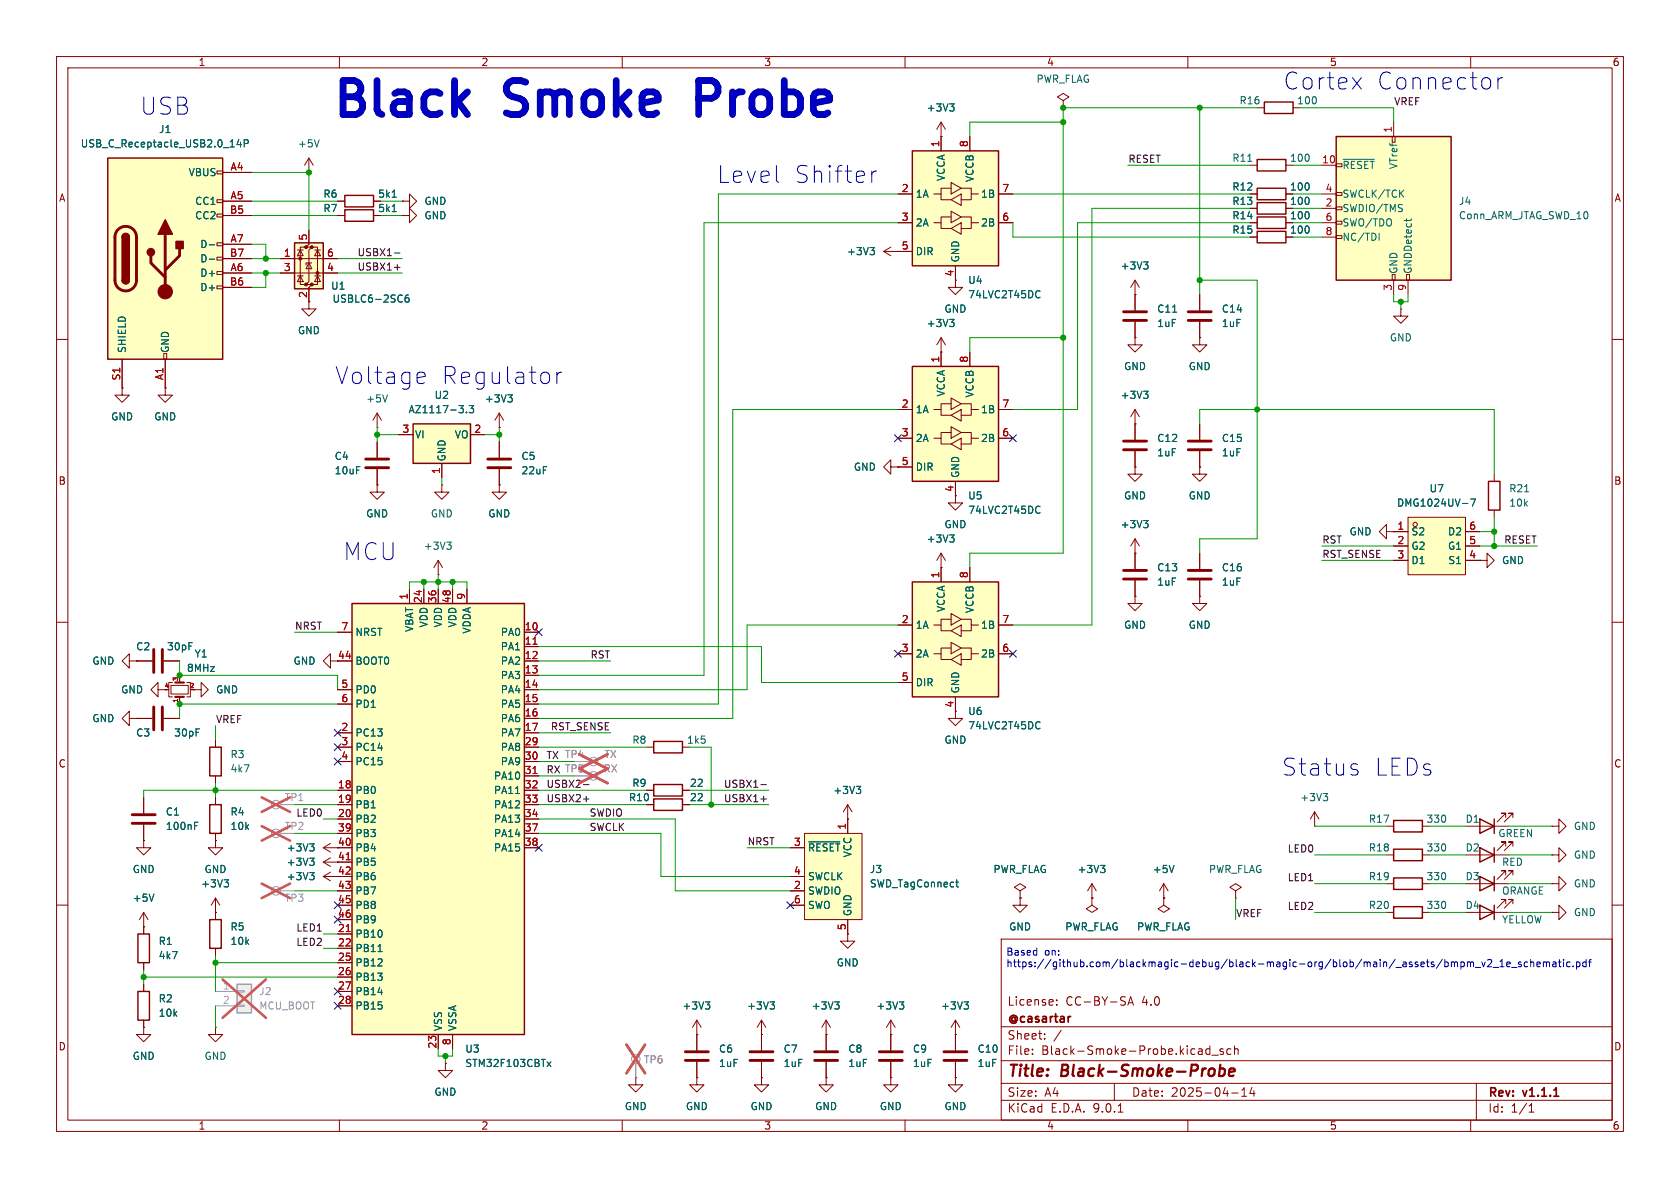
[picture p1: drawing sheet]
<svg xmlns="http://www.w3.org/2000/svg" width="297mm" height="210mm" viewBox="0 0 297 210" stroke-linecap="round" stroke-linejoin="round" font-family="sans-serif">
<defs><g id="words">
<g font-size="8.4" fill="#0000c2">
<text x="58" y="22.3">Black</text>
<text x="89.6" y="22.3">Smoke</text>
<text x="125.7" y="22.3">Probe</text>
</g>
<g font-size="4.2" fill="#0000c2">
<text x="226.9" y="16.1">Cortex</text>
<text x="243.3" y="16.1">Connector</text>
<text x="24.8" y="20.5">USB</text>
<text x="126.8" y="32.6">Level</text>
<text x="140.3" y="32.6">Shifter</text>
<text x="59.2" y="68.2">Voltage</text>
<text x="60.7" y="99.3">MCU</text>
<text x="226.6" y="137.4">Status</text>
<text x="242.9" y="137.4">LEDs</text>
</g>
<text font-size="4.2" fill="#006464" x="77.9" y="68.2">Regulator</text>
<g font-size="2.8" fill="#840000">
<text x="178" y="190.9">Title:</text>
<text x="187.7" y="190.9">Black-Smoke-Probe</text>
</g>
<g font-size="2.1" fill="#840000">
<text x="178" y="178">License:</text>
<text x="188.4" y="178">CC-BY-SA</text>
<text x="201.9" y="178">4.0</text>
<text x="178" y="184">Sheet:</text>
<text x="178" y="181.2">@casartar</text>
<text x="178" y="186.7">File:</text>
<text x="184.1" y="186.7">Black-Smoke-Probe.kicad_sch</text>
<text x="178" y="196.9">KiCad</text>
<text x="178" y="194.1">Size:</text>
<text x="184.7" y="194.1">A4</text>
<text x="185.7" y="196.9">E.D.A.</text>
<text x="193.3" y="196.9">9.0.1</text>
<text x="200" y="194.1">Date:</text>
<text x="207" y="194.1">2025-04-14</text>
<text x="263" y="194.3">Rev:</text>
<text x="263" y="196.9">Id:</text>
<text x="267.1" y="196.9">1/1</text>
<text x="269.4" y="194.3">v1.1.1</text>
</g>
<g font-size="1.8" fill="#840000">
<text x="35" y="11.9">1</text>
<text x="85" y="11.9">2</text>
<text x="135" y="11.9">3</text>
<text x="185" y="11.9">4</text>
<text x="235" y="11.9">5</text>
<text x="285" y="11.9">6</text>
<text x="10.3" y="35.9">A</text>
<text x="285.3" y="35.9">A</text>
<text x="54.4" y="52.8" transform="rotate(-90 54.4 52.8)">2</text>
<text x="10.3" y="85.9">B</text>
<text x="285.3" y="85.9">B</text>
<text x="10.3" y="135.9">C</text>
<text x="285.3" y="135.9">C</text>
<text x="59.6" y="154.7">42</text>
<text x="10.3" y="185.9">D</text>
<text x="285.3" y="185.9">D</text>
<text x="35" y="199.9">1</text>
<text x="85" y="199.9">2</text>
<text x="135" y="199.9">3</text>
<text x="185" y="199.9">4</text>
<text x="235" y="199.9">5</text>
<text x="285" y="199.9">6</text>
</g>
<g font-size="1.8" fill="#006464">
<text x="183.1" y="14.8">PWR_FLAG</text>
<text x="28" y="23.7">J1</text>
<text x="163.7" y="19.9">+3V3</text>
<text x="219" y="18.6">R16</text>
<text x="229.2" y="18.6">100</text>
<text x="14.2" y="26.3">USB_C_Receptacle_USB2.0_14P</text>
<text x="52.6" y="26.3">+5V</text>
<text x="217.8" y="28.8">R11</text>
<text x="228" y="28.8">100</text>
<text x="33.3" y="31.3">VBUS</text>
<text x="57.1" y="35.2">R6</text>
<text x="66.8" y="35.2">5k1</text>
<text x="161.8" y="35.2">1A</text>
<text x="167.2" y="32.1" transform="rotate(-90 167.2 32.1)">VCCA</text>
<text x="172.3" y="32.3" transform="rotate(-90 172.3 32.3)">VCCB</text>
<text x="173.3" y="35.2">1B</text>
<text x="217.8" y="33.9">R12</text>
<text x="228" y="33.9">100</text>
<text x="237.2" y="30.1">~{RESET}</text>
<text x="237.2" y="35.2">SWCLK/TCK</text>
<text x="247.2" y="30" transform="rotate(-90 247.2 30)">VTref</text>
<text x="34.4" y="36.4">CC1</text>
<text x="34.4" y="39">CC2</text>
<text x="57.1" y="37.7">R7</text>
<text x="66.8" y="37.7">5k1</text>
<text x="74.9" y="36.4">GND</text>
<text x="74.9" y="39">GND</text>
<text x="161.8" y="40.2">2A</text>
<text x="173.3" y="40.2">2B</text>
<text x="217.8" y="41.5">R15</text>
<text x="217.8" y="36.4">R13</text>
<text x="217.8" y="39">R14</text>
<text x="228" y="41.5">100</text>
<text x="228" y="36.4">100</text>
<text x="228" y="39">100</text>
<text x="237.2" y="37.7">SWDIO/TMS</text>
<text x="237.2" y="40.2">SWO/TDO</text>
<text x="257.8" y="36.4">J4</text>
<text x="257.8" y="39">Conn_ARM_JTAG_SWD_10</text>
<text x="35.3" y="44">D-</text>
<text x="35.3" y="46.6">D-</text>
<text x="149.6" y="45.3">+3V3</text>
<text x="161.8" y="45.3">DIR</text>
<text x="169.8" y="46.5" transform="rotate(-90 169.8 46.5)">GND</text>
<text x="198" y="47.9">+3V3</text>
<text x="237.2" y="42.8">NC/TDI</text>
<text x="35.3" y="49.1">D+</text>
<text x="35.3" y="51.7">D+</text>
<text x="58.4" y="51.4">U1</text>
<text x="58.7" y="53.7">USBLC6-2SC6</text>
<text x="171.1" y="50.4">U4</text>
<text x="171.1" y="52.9">74LVC2T45DC</text>
<text x="247.2" y="48.5" transform="rotate(-90 247.2 48.5)">GND</text>
<text x="249.8" y="48.5" transform="rotate(-90 249.8 48.5)">GNDDetect</text>
<text x="52.6" y="59.3">GND</text>
<text x="163.7" y="58">+3V3</text>
<text x="166.9" y="55.5">GND</text>
<text x="204.5" y="58">1uF</text>
<text x="204.5" y="55.5">C11</text>
<text x="215.9" y="58">1uF</text>
<text x="215.9" y="55.5">C14</text>
<text x="22.5" y="62.5" transform="rotate(-90 22.5 62.5)">SHIELD</text>
<text x="30.1" y="62.5" transform="rotate(-90 30.1 62.5)">GND</text>
<text x="198.6" y="65.6">GND</text>
<text x="210.1" y="65.6">GND</text>
<text x="245.6" y="60.6">GND</text>
<text x="64.6" y="71.3">+5V</text>
<text x="76.7" y="70.7">U2</text>
<text x="85.6" y="71.3">+3V3</text>
<text x="167.2" y="70.2" transform="rotate(-90 167.2 70.2)">VCCA</text>
<text x="172.3" y="70.4" transform="rotate(-90 172.3 70.4)">VCCB</text>
<text x="198" y="70.7">+3V3</text>
<text x="19.6" y="74.5">GND</text>
<text x="27.2" y="74.5">GND</text>
<text x="72.1" y="73.3">AZ1117-3.3</text>
<text x="73.3" y="77.7">VI</text>
<text x="80.3" y="77.7">VO</text>
<text x="161.8" y="73.3">1A</text>
<text x="173.3" y="73.3">1B</text>
<text x="59.1" y="81.5">C4</text>
<text x="79" y="81.7" transform="rotate(-90 79 81.7)">GND</text>
<text x="92.1" y="81.5">C5</text>
<text x="150.9" y="83.4">GND</text>
<text x="161.8" y="78.3">2A</text>
<text x="161.8" y="83.4">DIR</text>
<text x="173.3" y="78.3">2B</text>
<text x="204.5" y="80.9">1uF</text>
<text x="204.5" y="78.3">C12</text>
<text x="215.9" y="80.9">1uF</text>
<text x="215.9" y="78.3">C15</text>
<text x="59.1" y="84">10uF</text>
<text x="92.1" y="84">22uF</text>
<text x="169.8" y="84.6" transform="rotate(-90 169.8 84.6)">GND</text>
<text x="171.1" y="88.5">U5</text>
<text x="198.6" y="88.5">GND</text>
<text x="210.1" y="88.5">GND</text>
<text x="246.9" y="89.8">DMG1024UV-7</text>
<text x="252.6" y="87.2">U7</text>
<text x="266.7" y="89.8">10k</text>
<text x="266.7" y="87.2">R21</text>
<text x="64.6" y="91.7">GND</text>
<text x="76.1" y="91.7">GND</text>
<text x="86.2" y="91.7">GND</text>
<text x="166.9" y="93.6">GND</text>
<text x="171.1" y="91">74LVC2T45DC</text>
<text x="198" y="93.6">+3V3</text>
<text x="238.5" y="94.8">GND</text>
<text x="249.4" y="94.8">S2</text>
<text x="255.9" y="94.8">D2</text>
<text x="74.8" y="97.4">+3V3</text>
<text x="163.7" y="96.1">+3V3</text>
<text x="204.5" y="101.2">C13</text>
<text x="215.9" y="101.2">C16</text>
<text x="249.4" y="97.4">G2</text>
<text x="249.4" y="99.9">D1</text>
<text x="255.9" y="97.4">G1</text>
<text x="255.9" y="99.9">S1</text>
<text x="265.4" y="99.9">GND</text>
<text x="204.5" y="103.7">1uF</text>
<text x="215.9" y="103.7">1uF</text>
<text x="62.7" y="112.6">NRST</text>
<text x="73.3" y="111.8" transform="rotate(-90 73.3 111.8)">VBAT</text>
<text x="75.8" y="111" transform="rotate(-90 75.8 111)">VDD</text>
<text x="78.3" y="111" transform="rotate(-90 78.3 111)">VDD</text>
<text x="80.9" y="111" transform="rotate(-90 80.9 111)">VDD</text>
<text x="83.4" y="112.1" transform="rotate(-90 83.4 112.1)">VDDA</text>
<text x="88.4" y="112.6">PA0</text>
<text x="161.8" y="111.4">1A</text>
<text x="167.2" y="108.3" transform="rotate(-90 167.2 108.3)">VCCA</text>
<text x="172.3" y="108.5" transform="rotate(-90 172.3 108.5)">VCCB</text>
<text x="173.3" y="111.4">1B</text>
<text x="198.6" y="111.4">GND</text>
<text x="210.1" y="111.4">GND</text>
<text x="16.2" y="117.7">GND</text>
<text x="24" y="115.2">C2</text>
<text x="29.4" y="115.2">30pF</text>
<text x="32.9" y="119">8MHz</text>
<text x="34.3" y="116.4">Y1</text>
<text x="51.8" y="117.7">GND</text>
<text x="62.7" y="117.7">BOOT0</text>
<text x="88.4" y="115.2">PA1</text>
<text x="88.4" y="117.7">PA2</text>
<text x="161.8" y="116.4">2A</text>
<text x="173.3" y="116.4">2B</text>
<text x="21.3" y="122.8">GND</text>
<text x="38.1" y="122.8">GND</text>
<text x="62.7" y="122.8">PD0</text>
<text x="62.7" y="125.3">PD1</text>
<text x="88.4" y="120.2">PA3</text>
<text x="88.4" y="122.8">PA4</text>
<text x="88.4" y="125.3">PA5</text>
<text x="161.8" y="121.5">DIR</text>
<text x="169.8" y="122.7" transform="rotate(-90 169.8 122.7)">GND</text>
<text x="16.2" y="127.9">GND</text>
<text x="24" y="130.4">C3</text>
<text x="30.7" y="130.4">30pF</text>
<text x="62.7" y="130.4">PC13</text>
<text x="88.4" y="127.9">PA6</text>
<text x="88.4" y="130.4">PA7</text>
<text x="111.7" y="131.7">R8</text>
<text x="121.4" y="131.7">1k5</text>
<text x="166.9" y="131.7">GND</text>
<text x="171.1" y="126.6">U6</text>
<text x="171.1" y="129.1">74LVC2T45DC</text>
<text x="40.6" y="134.2">R3</text>
<text x="40.6" y="136.8">4k7</text>
<text x="62.7" y="132.9">PC14</text>
<text x="62.7" y="135.5">PC15</text>
<text x="88.4" y="132.9">PA8</text>
<text x="88.4" y="135.5">PA9</text>
<text x="62.7" y="140.6">PB0</text>
<text x="62.7" y="143.1">PB1</text>
<text x="87.2" y="138">PA10</text>
<text x="87.2" y="140.6">PA11</text>
<text x="87.2" y="143.1">PA12</text>
<text x="111.1" y="141.8">R10</text>
<text x="111.7" y="139.3">R9</text>
<text x="121.9" y="141.8">22</text>
<text x="121.9" y="139.3">22</text>
<text x="147.2" y="140.6">+3V3</text>
<text x="229.8" y="141.8">+3V3</text>
<text x="29.2" y="144.4">C1</text>
<text x="29.2" y="146.9">100nF</text>
<text x="40.6" y="144.4">R4</text>
<text x="40.6" y="146.9">10k</text>
<text x="62.7" y="145.6">PB2</text>
<text x="62.7" y="148.2">PB3</text>
<text x="87.2" y="145.6">PA13</text>
<text x="87.2" y="148.2">PA14</text>
<text x="241.9" y="145.6">R17</text>
<text x="252.1" y="145.6">330</text>
<text x="259" y="145.6">D1</text>
<text x="264.8" y="148.2">GREEN</text>
<text x="278.1" y="146.9">GND</text>
<text x="23.4" y="154.5">GND</text>
<text x="36.1" y="154.5">GND</text>
<text x="50.6" y="155.8">+3V3</text>
<text x="50.6" y="153.3">+3V3</text>
<text x="50.6" y="150.7">+3V3</text>
<text x="62.7" y="150.7">PB4</text>
<text x="62.7" y="153.3">PB5</text>
<text x="62.7" y="155.8">PB6</text>
<text x="87.2" y="150.7">PA15</text>
<text x="142.7" y="150.7">~{RESET}</text>
<text x="142.7" y="155.8">SWCLK</text>
<text x="150.7" y="151.7" transform="rotate(-90 150.7 151.7)">VCC</text>
<text x="153.7" y="154.5">J3</text>
<text x="175.5" y="154.5">PWR_FLAG</text>
<text x="190.4" y="154.5">+3V3</text>
<text x="203.7" y="154.5">+5V</text>
<text x="213.6" y="154.5">PWR_FLAG</text>
<text x="241.9" y="150.7">R18</text>
<text x="241.9" y="155.8">R19</text>
<text x="252.1" y="150.7">330</text>
<text x="252.1" y="155.8">330</text>
<text x="259" y="150.7">D2</text>
<text x="259" y="155.8">D3</text>
<text x="265.4" y="153.3">RED</text>
<text x="278.1" y="152">GND</text>
<text x="23.4" y="159.6">+5V</text>
<text x="35.5" y="157.1">+3V3</text>
<text x="62.7" y="158.3">PB7</text>
<text x="62.7" y="160.9">PB8</text>
<text x="142.7" y="158.3">SWDIO</text>
<text x="142.7" y="160.9">SWO</text>
<text x="153.7" y="157.1">SWD_TagConnect</text>
<text x="241.9" y="160.9">R20</text>
<text x="252.1" y="160.9">330</text>
<text x="259" y="160.9">D4</text>
<text x="265.4" y="158.3">ORANGE</text>
<text x="278.1" y="157.1">GND</text>
<text x="27.9" y="167.2">R1</text>
<text x="40.6" y="164.7">R5</text>
<text x="40.6" y="167.2">10k</text>
<text x="62.7" y="163.4">PB9</text>
<text x="62.7" y="166">PB10</text>
<text x="150.7" y="162.1" transform="rotate(-90 150.7 162.1)">GND</text>
<text x="178.3" y="164.7">GND</text>
<text x="188.2" y="164.7">PWR_FLAG</text>
<text x="200.9" y="164.7">PWR_FLAG</text>
<text x="265.4" y="163.4">YELLOW</text>
<text x="278.1" y="162.2">GND</text>
<text x="27.9" y="169.8">4k7</text>
<text x="62.7" y="168.5">PB11</text>
<text x="62.7" y="171">PB12</text>
<text x="62.7" y="173.6">PB13</text>
<text x="147.8" y="171">GND</text>
<text x="27.9" y="177.4">R2</text>
<text x="27.9" y="179.9">10k</text>
<text x="62.7" y="176.1">PB14</text>
<text x="62.7" y="178.7">PB15</text>
<text x="120.5" y="178.7">+3V3</text>
<text x="132" y="178.7">+3V3</text>
<text x="143.4" y="178.7">+3V3</text>
<text x="154.8" y="178.7">+3V3</text>
<text x="166.3" y="178.7">+3V3</text>
<text x="78.3" y="182.4" transform="rotate(-90 78.3 182.4)">VSS</text>
<text x="80.9" y="182.4" transform="rotate(-90 80.9 182.4)">VSSA</text>
<text x="23.4" y="187.6">GND</text>
<text x="36.1" y="187.6">GND</text>
<text x="82.2" y="188.8">STM32F103CBTx</text>
<text x="82.2" y="186.3">U3</text>
<text x="127" y="186.3">C6</text>
<text x="127" y="188.8">1uF</text>
<text x="138.4" y="186.3">C7</text>
<text x="138.4" y="188.8">1uF</text>
<text x="149.9" y="186.3">C8</text>
<text x="149.9" y="188.8">1uF</text>
<text x="161.3" y="186.3">C9</text>
<text x="161.3" y="188.8">1uF</text>
<text x="172.7" y="188.8">1uF</text>
<text x="172.7" y="186.3">C10</text>
<text x="76.7" y="193.9">GND</text>
<text x="110.4" y="196.4">GND</text>
<text x="121.2" y="196.4">GND</text>
<text x="132.6" y="196.4">GND</text>
<text x="144" y="196.4">GND</text>
<text x="155.4" y="196.4">GND</text>
<text x="166.9" y="196.4">GND</text>
</g>
<g font-size="1.8" fill="#a90000">
<text x="246.1" y="23.6" transform="rotate(-90 246.1 23.6)">1</text>
<text x="166.1" y="26.1" transform="rotate(-90 166.1 26.1)">1</text>
<text x="171.2" y="26.1" transform="rotate(-90 171.2 26.1)">8</text>
<text x="233.6" y="29">10</text>
<text x="40.7" y="30.2">A4</text>
<text x="40.7" y="35.3">A5</text>
<text x="159.3" y="34">2</text>
<text x="177.1" y="34">7</text>
<text x="234.2" y="34">4</text>
<text x="40.6" y="37.8">B5</text>
<text x="159.3" y="39.1">3</text>
<text x="177.1" y="39.1">6</text>
<text x="234.2" y="36.6">2</text>
<text x="234.2" y="39.1">6</text>
<text x="234.2" y="41.7">8</text>
<text x="40.6" y="45.5">B7</text>
<text x="40.7" y="42.9">A7</text>
<text x="50.1" y="45.5">1</text>
<text x="54.4" y="42.6" transform="rotate(-90 54.4 42.6)">5</text>
<text x="57.7" y="45.5">6</text>
<text x="159.3" y="44.2">5</text>
<text x="40.6" y="50.5">B6</text>
<text x="40.7" y="48">A6</text>
<text x="50.1" y="48">3</text>
<text x="57.7" y="48">4</text>
<text x="168.7" y="49" transform="rotate(-90 168.7 49)">4</text>
<text x="246.1" y="51.5" transform="rotate(-90 246.1 51.5)">3</text>
<text x="248.7" y="51.5" transform="rotate(-90 248.7 51.5)">9</text>
<text x="166.1" y="64.2" transform="rotate(-90 166.1 64.2)">1</text>
<text x="171.2" y="64.2" transform="rotate(-90 171.2 64.2)">8</text>
<text x="21.3" y="67.4" transform="rotate(-90 21.3 67.4)">S1</text>
<text x="29" y="67.3" transform="rotate(-90 29 67.3)">A1</text>
<text x="71" y="76.6">3</text>
<text x="83.7" y="76.6">2</text>
<text x="159.3" y="72.1">2</text>
<text x="159.3" y="77.2">3</text>
<text x="177.1" y="72.1">7</text>
<text x="177.1" y="77.2">6</text>
<text x="77.9" y="83.9" transform="rotate(-90 77.9 83.9)">1</text>
<text x="159.3" y="82.3">5</text>
<text x="168.7" y="87.1" transform="rotate(-90 168.7 87.1)">4</text>
<text x="246.9" y="93.7">1</text>
<text x="259.6" y="93.7">6</text>
<text x="246.9" y="96.3">2</text>
<text x="246.9" y="98.8">3</text>
<text x="259.6" y="96.3">5</text>
<text x="259.6" y="98.8">4</text>
<text x="72.1" y="106.1" transform="rotate(-90 72.1 106.1)">1</text>
<text x="74.7" y="106.7" transform="rotate(-90 74.7 106.7)">24</text>
<text x="77.2" y="106.7" transform="rotate(-90 77.2 106.7)">36</text>
<text x="79.8" y="106.7" transform="rotate(-90 79.8 106.7)">48</text>
<text x="82.3" y="106.1" transform="rotate(-90 82.3 106.1)">9</text>
<text x="166.1" y="102.3" transform="rotate(-90 166.1 102.3)">1</text>
<text x="171.2" y="102.3" transform="rotate(-90 171.2 102.3)">8</text>
<text x="60.3" y="111.5">7</text>
<text x="92.7" y="111.5">10</text>
<text x="159.3" y="110.2">2</text>
<text x="177.1" y="110.2">7</text>
<text x="59.6" y="116.6">44</text>
<text x="92.7" y="114">11</text>
<text x="92.7" y="116.6">12</text>
<text x="92.7" y="119.1">13</text>
<text x="159.3" y="115.3">3</text>
<text x="177.1" y="115.3">6</text>
<text x="60.3" y="121.7">5</text>
<text x="60.3" y="124.2">6</text>
<text x="92.7" y="121.7">14</text>
<text x="92.7" y="124.2">15</text>
<text x="159.3" y="120.4">5</text>
<text x="168.7" y="125.2" transform="rotate(-90 168.7 125.2)">4</text>
<text x="60.3" y="129.3">2</text>
<text x="60.3" y="131.8">3</text>
<text x="92.7" y="126.7">16</text>
<text x="92.7" y="129.3">17</text>
<text x="92.7" y="131.8">29</text>
<text x="60.3" y="134.4">4</text>
<text x="92.7" y="134.4">30</text>
<text x="92.7" y="136.9">31</text>
<text x="59.6" y="139.4">18</text>
<text x="59.6" y="142">19</text>
<text x="92.7" y="139.4">32</text>
<text x="92.7" y="142">33</text>
<text x="59.6" y="144.5">20</text>
<text x="59.6" y="147.1">39</text>
<text x="59.6" y="149.6">40</text>
<text x="92.7" y="144.5">34</text>
<text x="92.7" y="147.1">37</text>
<text x="92.7" y="149.6">38</text>
<text x="140.3" y="149.6">3</text>
<text x="149.6" y="146.8" transform="rotate(-90 149.6 146.8)">1</text>
<text x="59.6" y="152.1">41</text>
<text x="140.3" y="154.7">4</text>
<text x="59.6" y="157.2">43</text>
<text x="59.6" y="159.8">45</text>
<text x="140.3" y="157.2">2</text>
<text x="140.3" y="159.8">6</text>
<text x="59.6" y="162.3">46</text>
<text x="59.6" y="164.8">21</text>
<text x="59.6" y="167.4">22</text>
<text x="149.6" y="164.5" transform="rotate(-90 149.6 164.5)">5</text>
<text x="59.6" y="169.9">25</text>
<text x="59.6" y="172.5">26</text>
<text x="59.6" y="175">27</text>
<text x="59.6" y="177.5">28</text>
<text x="77.2" y="185.5" transform="rotate(-90 77.2 185.5)">23</text>
<text x="79.8" y="184.9" transform="rotate(-90 79.8 184.9)">8</text>
</g>
<g font-size="1.8" fill="#0f0f0f">
<text x="246.4" y="18.7">VREF</text>
<text x="199.4" y="28.9">RESET</text>
<text x="63.1" y="47.9">USBX1+</text>
<text x="63.1" y="45.4">USBX1-</text>
<text x="233.7" y="98.7">RST_SENSE</text>
<text x="233.7" y="96.2">RST</text>
<text x="265.8" y="96.2">RESET</text>
<text x="52.1" y="111.4">NRST</text>
<text x="104.3" y="116.5">RST</text>
<text x="38.1" y="127.9">VREF</text>
<text x="97.3" y="129.2">RST_SENSE</text>
<text x="96.5" y="136.8">RX TP5</text>
<text x="96.5" y="134.3">TX TP4</text>
<text x="96.5" y="141.9">USBX2+</text>
<text x="96.5" y="139.4">USBX2-</text>
<text x="127.9" y="139.4">USBX1-</text>
<text x="127.9" y="141.9">USBX1+</text>
<text x="52.3" y="144.4">LED0</text>
<text x="104.1" y="147">SWCLK</text>
<text x="104.1" y="144.4">SWDIO</text>
<text x="132.1" y="149.5">NRST</text>
<text x="227.6" y="150.8">LED0</text>
<text x="227.6" y="155.9">LED1</text>
<text x="227.6" y="160.9">LED2</text>
<text x="52.3" y="167.3">LED2</text>
<text x="52.3" y="164.8">LED1</text>
<text x="218.4" y="162.2">VREF</text>
</g>
<g font-size="1.8" fill="#989898">
<text x="99.8" y="136.8">TP5</text>
<text x="99.8" y="134.2">TP4</text>
<text x="106.6" y="136.8">RX</text>
<text x="106.8" y="134.2">TX</text>
<text x="50.2" y="141.8">TP1</text>
<text x="50.2" y="146.9">TP2</text>
<text x="50.2" y="159.6">TP3</text>
<text x="45.7" y="176.1">J2</text>
<text x="45.7" y="178.7">MCU_BOOT</text>
<text x="113.7" y="188.2">TP6</text>
</g>
<g font-size="1.8" fill="#0000c2">
<text x="177.8" y="169.1">Based</text>
<text x="177.8" y="171.2">https://github.com/blackmagic-debug/black-magic-org/blob/main/_assets/bmpm_v2_1e_schematic.pdf</text>
<text x="184.7" y="169.1">on:</text>
</g>
<g font-size="1.8" fill="#aaa">
<text x="39.3" y="175">1</text>
<text x="39.3" y="177.5">2</text>
</g>
<g font-size="1.1" fill="#a90000">
<text x="29" y="121.7">4</text>
<text x="31.5" y="124.3" transform="rotate(-90 31.5 124.3)">1</text>
<text x="31.5" y="120.5" transform="rotate(-90 31.5 120.5)">3</text>
<text x="33.5" y="121.7">2</text>
</g>
</g></defs>
<g fill="none" stroke="#840000" stroke-width=".18">
<path d="M10 10h277v190h-277zM12 12h273v186h-273zM60 10v2M110 10v2M160 10v2M210 10v2M260 10v2M54.6 30.5h.1M54.6 27.9l-.8 1.3M54.6 27.9l.8 1.3M54.6 27.9v2.6M59.7 38.1h1.3"/>
<path d="M66 38.1h1.3M156.2 44.5l1.3 .7M156.2 44.5h2.5M157.5 43.7l-1.3 .8M158.7 44.5h.1M10 60h2M66.7 75.6h.1M66.7 73l-.8 1.3M66.7 73l.7 1.3M66.7 73v2.6M66.7 78.1v2.8M200.7 74.9h.1"/>
<path d="M200.7 72.4l-.8 1.3M200.7 72.4l.7 1.3M200.7 72.4v5.3M200.7 79.8v2.8M285 60h2M66.7 85.7v1.3h1.2l-1.2 1.3-1.3-1.3h1.3M66.7 85.7h.1M66.7 82.9v2.8M157.5 82.6v-1.3l-1.3 1.3 1.3 1.2v-1.2h1.2M158.7 82.6h.1M166.4 97.8l-.8 1.3M166.4 97.8l.7 1.3"/>
<path d="M166.4 97.8v2.5M168.9 87.6v1.3h1.3l-1.3 1.3-1.3-1.3h1.3M200.7 82.6v1.2h1.2l-1.2 1.3-1.3-1.3h1.3M200.7 82.6h.1M200.7 97.8h.1M200.7 95.3v2.5M200.7 95.3l-.8 1.2M200.7 95.3l.7 1.2M10 110h2M166.4 100.3h.1M285 110h2M259.1 146.1h7.6"/>
<path d="M261.6 151.1h5.1M266.2 149.6v-.8h-.8h.8l-1.5 1.6M266.2 144.5v-.7h-.8h.8l-1.5 1.5M267.5 149.6v-.8h-.8h.8l-1.6 1.6M267.5 144.5v-.7h-.8h.8l-1.6 1.5M274.3 151.1h1.3v-1.2l1.3 1.2-1.3 1.3v-1.3M274.3 151.1h.1M274.3 146.1h1.3v-1.3l1.3 1.3-1.3 1.2v-1.2M274.3 146.1h.1M274.3 156.2h1.3v-1.3l1.3 1.3-1.3 1.3v-1.3M274.3 156.2h.1M10 160h2"/>
<path d="M177 166h108v32h-108zM186.8 177.6v.1M186.8 176.8v.1M199.4 177.7l.5-1.5 .5 1.5M199.5 177.3h.7M274.3 161.3h1.3v-1.3l1.3 1.3-1.3 1.3v-1.3M274.3 161.3h.1M285 160h2M60 198v2M110 198v2M160 198v2M177 194.5h108"/>
<path d="M177 191.5h108M177 187.5h108M177 181.5h108M182.5 186.3v.1M182.5 185.5v.1M184.7 183.6v.1M184.7 182.8v.1M187.6 182.1l-1.3 2M197 191.5v3M197.7 196.6h.8M210 198v2M213.9 184.9v1.5"/>
<path d="M213.9 185.5l-.4-.1-.3 .3v.4l.1 .2h.6M214.2 186.5h1.2M216.2 185.5l-.3-.1-.2 .2v.2l.5 .2v.3h-.5M217.6 185.5l-.4-.1-.3 .3v.4l.1 .2h.6M217.7 193.2h1.2M218.2 185.5l.3-.1 .3 .1 .1 .9M218.2 184.9v1.5M219.5 193.8h.9M219.5 192.7l.5-.4v1.5M221.3 192.2l-.3 1.1h.9M221.7 192.8v1M260 198v2"/>
<path d="M261 191.5v6.5M270.3 196.6h.9M270.3 195.5l.4-.4v1.5"/>
</g>
<path d="M189.3 179.7l-.3 .1M274.7 193.8h.9" fill="none" stroke="#840000" stroke-width=".3"/>
<path d="M215.6 189l.2-.1 .6 .1 .2 .3-.1 .5a.66 .66 0 0 1-1 .3M215.7 188.2l-.2 2M217.3 189.5l1-.1-.1-.4-.2-.1-.5 .1-.3 .9 .3 .3 .6-.1" fill="none" stroke="#840000" stroke-width=".4"/>
<path d="M56.4 24.7l-.4 1.3M69.3 37.4h.8M153.8 43.8h.8l-.4 .4M154.3 44.2l.3 .3v.3l-.3 .2M68.5 69.8l-.4 1.3M202.2 69.2h.8l-.5 .4M202.7 69.6l.3 .3v.3l-.3 .2M167.9 94.6h.8l-.5 .4M168.4 95l.3 .3v.3l-.3 .2M202.2 92h.8l-.5 .5M202.7 92.5l.3 .2v.3l-.3 .3" fill="none" stroke="#006464" stroke-width=".18"/>
<path d="M61 37.1h5v2h-5zM261.6 149.9l2.6 1.2-2.6 1.3zM261.6 144.8l2.6 1.3-2.6 1.2zM264.2 144.8v2.5M264.2 149.9v2.5" fill="none" stroke="#840000" stroke-width=".25"/>
<path d="M198.6 78h4.1M198.6 79.5h4.1M64.6 81.2h4.1M64.6 82.7h4.1" fill="none" stroke="#840000" stroke-width=".51"/>
<path d="M52.1 42.9h5v8.2h-5z" fill="#ffffc2"/>
<g fill="#840000" stroke="#840000" stroke-width=".18">
<circle cx="53.1" cy="45.7" r=".25"/>
<circle cx="54.1" cy="43.7" r=".25"/>
<circle cx="54.1" cy="50.3" r=".25"/>
<circle cx="55.1" cy="43.7" r=".25"/>
<circle cx="55.1" cy="50.3" r=".25"/>
<circle cx="56.1" cy="48.3" r=".25"/>
</g>
<g fill="none" stroke="#840000" stroke-width=".18">
<path d="M59.7 35.6h1.3M66 35.6h1.3M49.5 45.7h10.2M49.5 48.3h10.2M52.6 48.8h1M52.6 44.2h1M53.1 44.2l.5 1h-1zM53.1 48.8l.5 1h-1zM54.1 43.7h-1v6.6h1M54.6 40.6v2.6l-.5 .5h1l-.5 .5v5.6l-.5 .5h1l-.5 .5v3.8h1.3l-1.3 1.3-1.3-1.3h1.3M54.6 46.5l.5 1h-1zM55.1 46.5h-1v.4"/>
<path d="M55.1 43.7h1v6.6h-1M55.6 48.8h1M55.6 44.2h1M56.1 44.2l.5 1h-1zM56.1 48.8l.5 1h-1zM21.6 68.6v1.3h1.3l-1.3 1.2-1.3-1.2h1.3M21.6 68.6h.1M29.2 68.6v1.3h1.3l-1.3 1.2-1.3-1.2h1.3M29.2 68.6h.1"/>
</g>
<path d="M61 34.5h5v2.1h-5zM52.1 42.9h5v8.2h-5z" fill="none" stroke="#840000" stroke-width=".25"/>
<path d="M69.3 34.9h.8M72.2 52.1l-.4 .1a.86 .86 0 0 0 0 1.2l.5-.1v-.4l-.2-.3h-.3l-.2 .3" fill="none" stroke="#006464" stroke-width=".18"/>
<path d="M19 27.9h20.4v35.6h-20.4z" fill="#ffffc2"/>
<g fill="none" stroke="#840000" stroke-width=".18">
<path d="M38.4 30.2h1v.5h-1zM38.4 35.3h1v.5h-1zM38.4 37.8h1v.6h-1zM39.4 30.5h5M39.4 35.6h5M39.4 38.1h5M38.4 42.9h1v.5h-1zM38.4 45.5h1v.5h-1zM38.4 48h1v.5h-1zM38.4 50.5h1v.6h-1zM39.4 43.2h5M39.4 45.7h5"/>
<path d="M39.4 48.3h5M39.4 50.8h5M21.6 63.5v5.1M29 62.5h.5v1h-.5zM29.2 63.5v5.1M24.1 127h2.8M29 127h2.7M38.1 130.8v1.3M38.1 137.2v1.2M114.3 139.7h1.3M114.3 132.1h1.3M120.6 139.7h1.3"/>
<path d="M120.6 132.1h1.3M168.9 125.7v1.3h1.3l-1.3 1.3-1.3-1.3h1.3M114.3 142.2h1.3M120.6 142.2h1.3M218.4 157.5l1.1-.7-1.1-.6-1 .6 1 .7v1.3M218.4 158.8h.1M232.4 146.1h.1M232.4 143.5l-.8 1.3M232.4 143.5l.8 1.3M232.4 143.5v2.6"/>
</g>
<path d="M19 27.9h20.4v35.6h-20.4zM21.6 41.9a.64 .64 0 0 1 .6-.6 .64 .64 0 0 1 .7 .6M21.6 49.5a.64 .64 0 0 0 .6 .7 .64 .64 0 0 0 .7-.7M37.1 132.1h2v5.1h-2zM115.6 138.7h5v2h-5zM115.6 131.1h5v2h-5zM115.6 141.2h5v2.1h-5z" fill="none" stroke="#840000" stroke-width=".25"/>
<path d="M20.9 40.6a1.9 1.9 0 0 1 2-.4 1.9 1.9 0 0 1 1.2 1.7v7.6a1.91 1.91 0 0 1-1.9 1.9 1.91 1.91 0 0 1-1.9-1.9v-7.7l.2-.7zM26.7 45.2v1.3l2.5 2.5M29.2 41.4v10.2M31.7 43.9v1.3l-2.5 2.6M27.2 125v4M28.7 125v4" fill="none" stroke="#840000" stroke-width=".51"/>
<g fill="#840000" stroke="#840000" stroke-width=".25">
<path d="M21.6 41.9h1.3v7.6h-1.3z"/>
<path d="M21.8 41.5a.64 .64 0 0 1 .7-.2 .64 .64 0 0 1 .4 .6h-1.3z"/>
<path d="M21.6 49.5h1.3a.64 .64 0 0 1-.7 .7 .64 .64 0 0 1-.6-.7z"/>
<path d="M29.2 38.9l1.3 2.5h-2.6z"/>
<path d="M31.1 42.7h1.3v1.2h-1.3z"/>
<circle cx="26.7" cy="44.6" r=".63"/>
</g>
<circle cx="29.2" cy="51.6" r="1.27" fill="#840000" stroke="#840000" stroke-width=".18"/>
<path d="M42.2 24.6l-.3 1h.8M42.5 25.1v.9M43.2 25.4l.6-.1 .1-.2-.1-.3-.6-.1v1.3M37 43.3h1M37 45.8h1M233.9 140.3h.8l-.4 .5M234.5 140.8l.2 .2v.3l-.2 .2" fill="none" stroke="#006464" stroke-width=".18"/>
<g fill="none" stroke="#a1a1a1" stroke-width=".18">
<path d="M101.6 137.2h2.5M101.6 134.6h2.5"/>
<circle cx="104.9" cy="137.2" r=".76"/>
<circle cx="104.9" cy="134.6" r=".76"/>
</g>
<path d="M102.4 135.9l5 2.5M102.4 133.3l5 2.6M107.4 135.9l-5 2.5M107.4 133.3l-5 2.6" fill="none" stroke="#e65255" stroke-width=".46"/>
<path d="M161.3 102.9h15.2v20.3h-15.2z" fill="#ffffc2"/>
<path d="M161.3 102.9h15.2v20.3h-15.2zM246.4 150.1h5.1v2h-5.1zM246.4 155.2h5.1v2h-5.1zM246.4 145h5.1v2.1h-5.1zM261.6 154.9l2.6 1.3-2.6 1.3zM264.2 154.9v2.6M246.4 160.3h5.1v2h-5.1zM261.6 160l2.6 1.3-2.6 1.3zM264.2 160v2.6" fill="none" stroke="#840000" stroke-width=".25"/>
<g fill="none" stroke="#840000" stroke-width=".18">
<path d="M200.7 97.8v2.8M212.1 97.8v2.8M58.4 116.8v-1.2l-1.3 1.2 1.3 1.3v-1.3h1.3M158.7 110.5h2.6M158.7 115.6h2.6M165.1 110.5h1.3v1h1.7M165.1 115.6h1.3v1h1.7M166.4 100.3v2.6M168.1 109.5h-1.7v1M168.1 114.6h-1.7v1M168.1 108.5l1.8 1-1.8 1zM168.1 113.5l1.8 1.1-1.8 1z"/>
<path d="M168.1 111.5l1.8-1v2zM168.1 116.6l1.8-1v2zM169.9 109.5h1.8v1h1.3M169.9 114.6h1.8v1h1.3M171.4 100.3v2.6M171.7 110.5v1h-1.8M171.7 115.6v1h-1.8M176.5 110.5h2.6M176.5 115.6h2.6M200.7 105.4v1.3h1.2l-1.2 1.3-1.3-1.3h1.3M200.7 105.4h.1M200.7 102.6v2.8"/>
<path d="M212.1 105.4v1.3h1.3l-1.3 1.3-1.3-1.3h1.3M212.1 105.4h.1M212.1 102.6v2.8M158.7 120.7h2.6M168.9 123.2v2.5M180.3 157.5l1.1-.7-1.1-.6-1 .6 1 .7v1.3M180.3 158.8h.1M180.3 158.8v1.2h1.3l-1.3 1.3-1.2-1.3h1.2M193 158.8h.1M193 158.8v1.2l1.1 .7-1.1 .6-1-.6 1-.7M193 156.2l-.7 1.3M193 156.2l.8 1.3"/>
<path d="M193 156.2v2.6M205.7 158.8h.1M205.7 158.8v1.2l1.1 .7-1.1 .6-1-.6 1-.7M205.7 156.2l-.7 1.3M205.7 156.2l.8 1.3M205.7 156.2v2.6M245.1 151.1h1.3M245.1 156.2h1.3M245.1 146.1h1.3M251.5 151.1h1.2M251.5 156.2h1.2M251.5 146.1h1.2"/>
<path d="M261.6 156.2h5.1M266.2 159.8v-.8h-.8h.8l-1.5 1.5M266.2 154.7v-.8h-.8h.8l-1.5 1.5M267.5 159.8v-.8h-.8h.8l-1.6 1.5M267.5 154.7v-.8h-.8h.8l-1.6 1.5M245.1 161.3h1.3M251.5 161.3h1.2M261.6 161.3h5.1"/>
</g>
<path d="M183.5 127.6l.4 .1M183.9 128.7l-.4 .1M194.6 153h.7l-.4 .5M195.1 153.5l.2 .2v.3l-.2 .2M207.6 153l-.5 1.2" fill="none" stroke="#006464" stroke-width=".18"/>
<path d="M198.6 100.8h4.1M198.6 102.4h4.1M210.1 100.8h4M210.1 102.4h4" fill="none" stroke="#840000" stroke-width=".51"/>
<path d="M62.2 106.7h30.5v76.2h-30.5z" fill="#ffffc2"/>
<path d="M62.2 106.7h30.5v76.2h-30.5z" fill="none" stroke="#840000" stroke-width=".25"/>
<g fill="none" stroke="#840000" stroke-width=".18">
<path d="M71.1 35.6h1.3v-1.3l1.3 1.3-1.3 1.2v-1.2M71.1 35.6h.1M71.1 38.1h1.3v-1.3l1.3 1.3-1.3 1.3v-1.3M71.1 38.1h.1M88.3 75.6h.1M88.3 73v2.6M88.3 78.1v2.8M88.3 73l-.8 1.3M88.3 73l.7 1.3M77.5 99.1v2.5M77.5 99.1l-.8 1.2M77.5 99.1l.7 1.2"/>
<path d="M78.1 85.7v1.3h1.3l-1.3 1.3-1.3-1.3h1.3M78.1 85.7h.1M88.3 85.7v1.3h1.2l-1.2 1.3-1.3-1.3h1.3M88.3 85.7h.1M88.3 82.9v2.8M59.7 111.8h2.5M59.7 116.8h2.5M72.4 104.1v2.6M74.9 104.1v2.6M77.5 101.6h.1M77.5 104.1v2.6M80 104.1v2.6"/>
<path d="M82.5 104.1v2.6M92.7 111.8h2.5M92.7 116.8h2.5M92.7 114.3h2.5M92.7 119.4h2.5M59.7 121.9h2.5M59.7 124.5h2.5M59.7 129.5h2.5M59.7 132.1h2.5M59.7 134.6h2.5M59.7 139.7h2.5M92.7 121.9h2.5"/>
<path d="M92.7 124.5h2.5M92.7 129.5h2.5M92.7 132.1h2.5M92.7 134.6h2.5M92.7 139.7h2.5M92.7 127h2.5M92.7 137.2h2.5M59.7 142.2h2.5M59.7 144.8h2.5M59.7 147.3h2.5M59.7 149.9h2.5M59.7 152.4h2.5"/>
<path d="M59.7 154.9h2.5M59.7 157.5h2.5M92.7 142.2h2.5M92.7 144.8h2.5M92.7 147.3h2.5M92.7 149.9h2.5M59.7 160h2.5M59.7 162.6h2.5M59.7 165.1h2.5M59.7 167.6h2.5M59.7 170.2h2.5M59.7 172.7h2.5"/>
<path d="M59.7 175.3h2.5M59.7 177.8h2.5M77.5 182.9v2.5M80 182.9v2.5M157.5 182.9v2.8M157.5 187.7v2.8M168.9 182.9h.1M168.9 190.5v1.3h1.3l-1.3 1.2-1.3-1.2h1.3M168.9 190.5h.1M168.9 180.3v5.4M168.9 187.7v2.8M168.9 180.3l-.8 1.3"/>
<path d="M168.9 180.3l.8 1.3"/>
</g>
<path d="M94.2 113.9h.7M94.2 136.7h.7M61.2 152h.7M61.2 164.7h.7" fill="none" stroke="#a90000" stroke-width=".18"/>
<path d="M90.6 70.5v.3l-.3 .3M79 95.8h.8l-.5 .5M79.5 96.3l.3 .3v.3l-.3 .2M91.1 140.3h.8M66.8 168.2h.8M170.4 177.1h.8l-.4 .5M171 177.6l.2 .2v.3l-.2 .3M96.7 187.7l.7 .8M97.4 187.7l-.7 .8" fill="none" stroke="#006464" stroke-width=".18"/>
<path d="M86.2 81.2h4.1M86.2 82.7h4.1M155.4 185.9h4.1M155.4 187.5h4.1M166.9 185.9h4M166.9 187.5h4" fill="none" stroke="#840000" stroke-width=".51"/>
<path d="M73 74.9h10.2v7h-10.2z" fill="#ffffc2"/>
<path d="M73 74.9h10.2v7h-10.2zM24.4 165.1h2v5.1h-2zM37.1 162.6h2v5h-2z" fill="none" stroke="#840000" stroke-width=".25"/>
<g fill="none" stroke="#840000" stroke-width=".18">
<path d="M70.5 76.8h2.5M83.2 76.8h2.5M78.1 81.9v2.6M38.1 158.8v3.8M38.1 158.8l-.8 1.2M38.1 158.8l.8 1.2M25.4 163.8h.1M25.4 161.3v3.8M25.4 170.2v1.3M25.4 161.3l-.8 1.3M25.4 161.3l.8 1.3M38.1 161.3h.1"/>
<path d="M38.1 167.6v1.3M146 182.9v2.8M146 187.7v2.8"/>
</g>
<path d="M82.5 72.8v.2M82.9 71.7h.8l-.4 .5 .4 .1v.5l-.2 .2-.6-.2M27.2 158.1l-.4 1.2M39.6 155.5h.8l-.4 .5M40.2 156l.2 .2v.3l-.2 .3" fill="none" stroke="#006464" stroke-width=".18"/>
<path d="M144 185.9h4.1M144 187.5h4.1" fill="none" stroke="#840000" stroke-width=".51"/>
<path d="M41.9 174h2.5v5.1h-2.5z" fill="#f0f0f0"/>
<path d="M41.9 174h2.5v5.1h-2.5z" fill="none" stroke="#a1a1a1" stroke-width=".25"/>
<g fill="none" stroke="#a1a1a1" stroke-width=".18">
<path d="M49.5 157.5h2.6M49.5 142.2h2.6M49.5 147.3h2.6M38.1 175.3h3.8M38.1 177.8h3.8M41.9 175.1h1.3v.3h-1.3zM41.9 177.7h1.3v.2h-1.3z"/>
<circle cx="48.8" cy="142.2" r=".76"/>
<circle cx="48.8" cy="157.5" r=".76"/>
<circle cx="48.8" cy="147.3" r=".76"/>
</g>
<path d="M46.3 156.2l5 2.6M46.3 141l5 2.5M46.3 146l5 2.6M51.3 156.2l-5 2.6M51.3 141l-5 2.5M51.3 146l-5 2.6M39.3 173.1l7.7 6.8M47 173.1l-7.7 6.8" fill="none" stroke="#e65255" stroke-width=".46"/>
<g fill="none" stroke="#840000" stroke-width=".18">
<path d="M22.9 116.8v-1.2l-1.3 1.2 1.3 1.3v-1.3h1.2M24.1 116.8h.1M24.1 116.8h2.8M29 116.8h2.7M31.7 119.4v1.3M22.9 127v-1.3l-1.3 1.3 1.3 1.3v-1.3h1.2M24.1 127h.1M27.9 121.9v-1.2l-1.2 1.2 1.2 1.3v-1.3h1.3M30.2 121.2h3.1v1.5h-3.1zM30.5 120.7h-.7v2.5h.7M31.7 123.2v1.3M33 120.7h.7v2.5h-.7"/>
<path d="M34.3 121.9h1.3v-1.2l1.2 1.2-1.2 1.3v-1.3M25.4 148.6v1.3h1.3l-1.3 1.2-1.3-1.2h1.3M25.4 148.6h.1M25.4 141v2.8M25.4 145.8v2.8M38.1 148.6v1.3h1.3l-1.3 1.2-1.3-1.2h1.3M38.1 148.6h.1M38.1 141v1.2M38.1 147.3v1.3M57.1 154.9l1.3 .8M57.1 154.9h2.6M57.1 152.4l1.3 .8"/>
<path d="M57.1 152.4h2.6M57.1 149.9l1.3 .7M57.1 149.9h2.6M58.4 154.2l-1.3 .7M58.4 151.6l-1.3 .8M58.4 149.1l-1.3 .8M25.4 174v1.3M25.4 181.6v1.3h1.3l-1.3 1.3-1.3-1.3h1.3M25.4 181.6h.1M25.4 180.3v1.3M38.1 181.6v1.3h1.3l-1.3 1.3-1.3-1.3h1.3M38.1 181.6h.1"/>
<path d="M78.7 188v1.2h1.3l-1.3 1.3-1.2-1.3h1.2M78.7 188h.1"/>
</g>
<path d="M37.1 142.2h2v5.1h-2zM24.4 175.3h2v5h-2z" fill="none" stroke="#840000" stroke-width=".25"/>
<path d="M34.4 146h.4M34.4 145.4h.6M54.7 154.2h.8l-.4 .5M54.7 151.7h.8l-.4 .5M54.7 149.2h.8l-.4 .5M55.3 154.7l.2 .3v.3l-.2 .2M55.3 149.7l.2 .2v.3l-.2 .2M55.3 152.2l.2 .2v.3l-.2 .3" fill="none" stroke="#006464" stroke-width=".18"/>
<path d="M27.2 114.8v4.1M28.7 114.8v4.1M23.4 144h4M23.4 145.5h4" fill="none" stroke="#840000" stroke-width=".51"/>
<path d="M31 123.2h1.5M31 120.7h1.5" fill="none" stroke="#840000" stroke-width=".38"/>
<path d="M161.3 64.8h15.2v20.3h-15.2z" fill="#ffffc2"/>
<path d="M222.2 33.3h5.1v2h-5.1zM161.3 64.8h15.2v20.3h-15.2z" fill="none" stroke="#840000" stroke-width=".25"/>
<g fill="none" stroke="#840000" stroke-width=".18">
<path d="M221 34.3h1.2M227.3 34.3h1.3M158.7 72.4h2.6M158.7 77.5h2.6M165.1 72.4h1.3v1h1.7M165.1 77.5h1.3v1h1.7M166.4 62.2v2.6M168.1 71.4h-1.7v1M168.1 76.5h-1.7v1M168.1 70.4l1.8 1-1.8 1zM168.1 75.4l1.8 1.1-1.8 1zM168.1 73.4l1.8-1v2z"/>
<path d="M168.1 78.5l1.8-1v2zM169.9 71.4h1.8v1h1.3M169.9 76.5h1.8v1h1.3M171.4 62.2v2.6M171.7 72.4v1h-1.8M171.7 77.5v1h-1.8M176.5 72.4h2.6M176.5 77.5h2.6M158.7 82.6h2.6M168.9 85.1v2.5M149.9 144.8h.1M149.9 142.2l-.8 1.3"/>
<path d="M149.9 142.2l.7 1.3M149.9 142.2v2.6M149.9 165.1v1.3h1.2l-1.2 1.2-1.3-1.2h1.3M149.9 165.1h.1M112.4 190.5v1.3h1.3l-1.3 1.2-1.3-1.2h1.3M112.4 190.5h.1M123.2 182.9h.1M123.2 190.5v1.3h1.3l-1.3 1.2-1.3-1.2h1.3M123.2 190.5h.1M123.2 180.3l-.8 1.3M123.2 180.3l.8 1.3M123.2 180.3v5.4"/>
<path d="M123.2 187.7v2.8M134.6 182.9h.1M134.6 190.5v1.3h1.3l-1.3 1.2-1.3-1.2h1.3M134.6 190.5h.1M134.6 180.3l-.7 1.3M134.6 180.3l.8 1.3M134.6 180.3v5.4M134.6 187.7v2.8M146 190.5v1.3h1.3l-1.3 1.2-1.2-1.2h1.2M146 190.5h.1M146 182.9h.1M146 180.3l-.7 1.3"/>
<path d="M146 180.3l.8 1.3M146 180.3v2.6M157.5 182.9h.1M157.5 190.5v1.3h1.2l-1.2 1.2-1.3-1.2h1.3M157.5 190.5h.1M157.5 180.3l-.8 1.3M157.5 180.3l.7 1.3M157.5 180.3v2.6"/>
</g>
<path d="M183.5 89.5l.4 .1M183.9 90.6l-.4 .1M151.4 139h.8l-.5 .5M151.9 139.5l.3 .2v.3l-.3 .3M124.7 177.1h.8l-.4 .5M125.2 177.6l.3 .2v.3l-.3 .3M136.1 177.1h.8l-.4 .5M136.7 177.6l.2 .2v.3l-.2 .3M147.6 177.1h.7l-.4 .5M148.1 177.6l.2 .2v.3l-.2 .3M159 177.1h.8l-.4 .5M159.5 177.6l.3 .2v.3l-.3 .3" fill="none" stroke="#006464" stroke-width=".18"/>
<path d="M121.2 185.9h4M121.2 187.5h4M132.6 185.9h4.1M132.6 187.5h4.1" fill="none" stroke="#840000" stroke-width=".51"/>
<g fill="none" stroke="#a1a1a1" stroke-width=".18">
<path d="M112.4 188v2.5"/>
<circle cx="112.4" cy="187.2" r=".76"/>
</g>
<path d="M110.8 184.7l3.2 5M114 184.7l-3.2 5" fill="none" stroke="#e65255" stroke-width=".46"/>
<path d="M142.2 147.3h10.2v15.3h-10.2z" fill="#ffffc2"/>
<g fill="none" stroke="#840000" stroke-width=".18">
<path d="M188 17.8l1-.7-1-.6-1.1 .6 1.1 .7v1.3M188 19.1h.1M247.6 54.6v1.3h1.3l-1.3 1.3-1.2-1.3h1.2M247.6 54.6h.1M212.1 82.6v1.2h1.3l-1.3 1.3-1.3-1.3h1.3M212.1 82.6h.1M245.1 94v-1.3l-1.3 1.3 1.3 1.3v-1.3h1.3M246.4 94h.1M139.7 149.9h2.5M139.7 154.9h2.5M139.7 157.5h2.5M142.2 147.3h10.2v15.3h-10.2z"/>
<path d="M149.9 144.8v2.5M139.7 160h2.5M149.9 162.6v2.5"/>
</g>
<path d="M143 148.8h5.5M169 155.9h.4M169.1 155.5v1.1l.3 .2" fill="none" stroke="#006464" stroke-width=".18"/>
<path d="M248.9 91.4h10.2v10.2h-10.2z" fill="#ffffc2"/>
<g fill="none" stroke="#840000" stroke-width=".18">
<path d="M222.2 19.1h1.3M228.6 19.1h1.3M221 36.8h1.2M221 29.2h1.2M227.3 36.8h1.3M227.3 29.2h1.3M168.9 49.5v1.3h1.3l-1.3 1.3-1.3-1.3h1.3M212.1 59.7v1.3h1.3l-1.3 1.2-1.3-1.2h1.3M212.1 59.7h.1M212.1 52.1v2.8M212.1 56.9v2.8M221 41.9h1.2"/>
<path d="M227.3 41.9h1.3M212.1 74.9v2.8M212.1 79.8v2.8M246.4 94h2.5M246.4 96.5h2.5M246.4 99.1h2.5M248.9 91.4h10.2v10.2h-10.2zM259.1 94h2.5M259.1 96.5h2.5M259.1 99.1h2.5M261.6 99.1h1.3v-1.3l1.3 1.3-1.3 1.2v-1.2M261.6 99.1h.1"/>
<circle cx="250.2" cy="92.7" r=".38"/>
</g>
<path d="M220.6 28.5h.7M260 88.2h.8l-.5 1.3" fill="none" stroke="#006464" stroke-width=".18"/>
<path d="M210.1 55.1h4M210.1 56.6h4M210.1 78h4M210.1 79.5h4" fill="none" stroke="#840000" stroke-width=".51"/>
<path d="M223.5 18h5.1v2.1h-5.1zM222.2 35.8h5.1v2h-5.1zM222.2 28.2h5.1v2h-5.1zM222.2 40.9h5.1v2h-5.1z" fill="none" stroke="#840000" stroke-width=".25"/>
<path d="M236.2 24.1h20.3v25.4h-20.3z" fill="#ffffc2"/>
<path d="M222.2 38.4h5.1v2h-5.1zM236.2 24.1h20.3v25.4h-20.3zM263.1 85.1h2.1v5.1h-2.1z" fill="none" stroke="#840000" stroke-width=".25"/>
<g fill="none" stroke="#840000" stroke-width=".18">
<path d="M221 39.4h1.2M227.3 39.4h1.3M233.7 29.2h2.5M233.7 34.3h2.5M233.7 36.8h2.5M233.7 39.4h2.5M236.2 34h1v.5h-1zM236.2 29h1v.5h-1zM236.2 36.6h1v.5h-1zM236.2 39.1h1v.5h-1zM246.1 24.1h.5v1h-.5zM246.4 21.6v2.5"/>
<path d="M200.7 59.7v1.3h1.2l-1.2 1.2-1.3-1.2h1.3M200.7 59.7h.1M200.7 52.1v2.8M200.7 56.9v2.8M233.7 41.9h2.5M236.2 41.7h1v.5h-1zM246.1 48.5h.5v1h-.5zM246.4 49.5v2.6M248.7 48.5h.5v1h-.5zM248.9 49.5v2.6M264.2 83.8v1.3M264.2 90.2v1.2"/>
</g>
<path d="M237.5 28.2h5.5M248.7 38.7v.5M249.5 38.7l-.1 .2M207.3 55.2h.7M243.8 41.2v1.3M269.5 86.9h.8" fill="none" stroke="#006464" stroke-width=".18"/>
<path d="M198.6 55.1h4.1M198.6 56.6h4.1" fill="none" stroke="#840000" stroke-width=".51"/>
<path d="M161.3 26.7h15.2v20.3h-15.2z" fill="#ffffc2"/>
<path d="M161.3 26.7h15.2v20.3h-15.2z" fill="none" stroke="#840000" stroke-width=".25"/>
<g fill="none" stroke="#840000" stroke-width=".18">
<path d="M39.4 38.1h5M39.4 35.6h5M39.4 30.5h5M59.7 38.1h1.3M59.7 35.6h1.3M66 38.1h1.3M66 35.6h1.3M71.1 35.6h.1M71.1 38.1h.1M158.7 34.3h2.6M158.7 39.4h2.6M165.1 34.3h1.3v1h1.7"/>
<path d="M165.1 39.4h1.3v1h1.7M166.4 24.1h.1M166.4 21.6v5.1M166.4 21.6l-.8 1.3M166.4 21.6l.7 1.3M168.1 33.3h-1.7v1M168.1 38.4h-1.7v1M168.1 32.3l1.8 1-1.8 1zM168.1 37.3l1.8 1.1-1.8 1zM168.1 35.3l1.8-1v2zM169.9 33.3h1.8v1h1.3M169.9 38.4h1.8v1h1.3"/>
<path d="M171.4 24.1v2.6M171.7 34.3v1h-1.8M171.7 39.4v1h-1.8M176.5 34.3h2.6M176.5 39.4h2.6M221 34.3h1.2M221 39.4h1.2M221 36.8h1.2M227.3 34.3h1.3M227.3 39.4h1.3M227.3 36.8h1.3M39.4 45.7h5"/>
<path d="M39.4 48.3h5M39.4 43.2h5M39.4 50.8h5M49.5 45.7h2.6M49.5 48.3h2.6M54.6 40.6v2.6M54.6 50.8v2.5M57.1 45.7h2.6M57.1 48.3h2.6M158.7 44.5h.1M158.7 44.5h2.6M166.4 59.7v5.1"/>
<path d="M166.4 59.7l-.8 1.3M166.4 59.7l.7 1.3M168.1 40.4l1.8-1v2zM168.9 47v2.5M200.7 52.1h.1M200.7 59.7h.1M200.7 49.5l-.8 1.3M200.7 49.5l.7 1.3M200.7 49.5v5.4M200.7 56.9v2.8M212.1 59.7h.1M212.1 52.1v2.8"/>
<path d="M212.1 56.9v2.8M221 41.9h1.2M227.3 41.9h1.3M21.6 68.6h.1M21.6 63.5v5.1M29.2 68.6h.1M29.2 63.5v5.1M66.7 78.1v2.8M70.5 76.8h2.5M83.2 76.8h2.5M88.3 75.6h.1M88.3 78.1v2.8"/>
<path d="M158.7 72.4h2.6M158.7 77.5h2.6M166.4 62.2h.1M171.4 62.2v2.6M176.5 72.4h2.6M176.5 77.5h2.6M200.7 74.9h.1M200.7 74.9v2.8M200.7 79.8v2.8M212.1 74.9v2.8M212.1 79.8v2.8M66.7 85.7h.1"/>
<path d="M66.7 82.9v2.8M78.1 81.9v2.6M88.3 85.7h.1M88.3 82.9v2.8M158.7 82.6h.1M158.7 82.6h2.6M168.9 85.1v2.5M200.7 82.6h.1M200.7 97.8h.1M200.7 97.8v2.8M212.1 82.6h.1M212.1 97.8v2.8"/>
<path d="M246.4 94h.1M246.4 94h2.5M246.4 96.5h2.5M246.4 99.1h2.5M259.1 94h2.5M259.1 96.5h2.5M259.1 99.1h2.5M261.6 99.1h.1M24.1 116.8h.1M24.1 116.8h2.8M29 116.8h2.7M31.7 119.4v1.3"/>
<path d="M59.7 111.8h2.5M59.7 116.8h2.5M72.4 104.1v2.6M74.9 104.1v2.6M77.5 104.1v2.6M80 104.1v2.6M82.5 104.1v2.6M92.7 111.8h2.5M92.7 116.8h2.5M92.7 114.3h2.5M92.7 119.4h2.5M158.7 110.5h2.6"/>
<path d="M158.7 115.6h2.6M166.4 100.3h.1M166.4 100.3v2.6M171.4 100.3v2.6M176.5 110.5h2.6M176.5 115.6h2.6M200.7 105.4h.1M200.7 102.6v2.8M212.1 105.4h.1M212.1 102.6v2.8M24.1 127h.1M24.1 127h2.8"/>
<path d="M29 127h2.7M31.7 123.2v1.3M59.7 139.7h2.5M59.7 121.9h2.5M59.7 124.5h2.5M59.7 129.5h2.5M59.7 132.1h2.5M59.7 134.6h2.5M92.7 139.7h2.5M92.7 127h2.5M92.7 121.9h2.5M92.7 124.5h2.5"/>
<path d="M92.7 129.5h2.5M92.7 132.1h2.5M92.7 134.6h2.5M92.7 137.2h2.5M114.3 139.7h1.3M120.6 139.7h1.3M158.7 120.7h2.6M168.9 123.2v2.5M25.4 148.6h.1M25.4 141v2.8M25.4 145.8v2.8M38.1 148.6h.1"/>
<path d="M38.1 141v1.2M38.1 147.3v1.3M59.7 149.9h2.5M59.7 154.9h2.5M59.7 157.5h2.5M59.7 142.2h2.5M59.7 144.8h2.5M59.7 147.3h2.5M59.7 152.4h2.5M92.7 149.9h2.5M92.7 142.2h2.5M92.7 144.8h2.5"/>
<path d="M92.7 147.3h2.5M114.3 142.2h1.3M120.6 142.2h1.3M139.7 149.9h2.5M139.7 154.9h2.5M139.7 157.5h2.5M149.9 144.8h.1M149.9 144.8v2.5M180.3 158.8h.1M193 158.8h.1M205.7 158.8h.1M25.4 163.8h.1"/>
<path d="M25.4 163.8v1.3M25.4 170.2v1.3M25.4 174v1.3M38.1 161.3h.1M38.1 161.3v1.3M38.1 167.6v1.3M59.7 160h2.5M59.7 162.6h2.5M59.7 165.1h2.5M59.7 167.6h2.5M59.7 170.2h2.5M59.7 172.7h2.5"/>
<path d="M59.7 175.3h2.5M59.7 177.8h2.5M139.7 160h2.5M149.9 165.1h.1M149.9 162.6v2.5M25.4 181.6h.1M25.4 180.3v1.3M77.5 182.9v2.5M78.7 188h.1M80 182.9v2.5M112.4 190.5h.1M123.2 182.9h.1"/>
<path d="M123.2 190.5h.1M123.2 182.9v2.8M123.2 187.7v2.8M134.6 182.9h.1M134.6 190.5h.1M134.6 182.9v2.8M134.6 187.7v2.8M146 190.5h.1M146 182.9h.1M146 182.9v2.8M146 187.7v2.8M157.5 182.9h.1"/>
<path d="M157.5 190.5h.1M157.5 182.9v2.8M157.5 187.7v2.8M168.9 182.9h.1M168.9 190.5h.1M168.9 182.9v2.8M168.9 187.7v2.8"/>
</g>
<g fill="none" stroke="#006464" stroke-width=".18">
<path d="M167.9 18.4h.8l-.5 .4M168.4 18.8l.3 .3v.3l-.3 .2M42.2 24.6l-.3 1h.8M42.5 25.1v.9M43.2 25.4l.6-.1 .1-.2-.1-.3-.6-.1v1.3M69.3 37.4h.8M69.3 34.9h.8M37 43.3h1M37 45.8h1M72.2 52.1l-.4 .1a.86 .86 0 0 0 0 1.2l.5-.1v-.4l-.2-.3h-.3l-.2 .3M153.8 43.8h.8l-.4 .4M154.3 44.2l.3 .3v.3l-.3 .2"/>
<path d="M167.9 56.5h.8l-.5 .4M168.4 56.9l.3 .3v.3l-.3 .2M183.5 51.4l.4 .1M183.9 52.5l-.4 .1M202.2 46.3h.8l-.5 .5M202.7 46.8l.3 .2v.3l-.3 .3M207.3 55.2h.7M82.5 72.8v.2M82.9 71.7h.8l-.4 .5 .4 .1v.5l-.2 .2-.6-.2M90.6 70.5v.3l-.3 .3M202.2 69.2h.8l-.5 .4M202.7 69.6l.3 .3v.3l-.3 .2"/>
<path d="M167.9 94.6h.8l-.5 .4M168.4 95l.3 .3v.3l-.3 .2M183.5 89.5l.4 .1M183.9 90.6l-.4 .1M202.2 92h.8l-.5 .5M202.7 92.5l.3 .2v.3l-.3 .3M260 88.2h.8l-.5 1.3M151.4 139h.8l-.5 .5M151.9 139.5l.3 .2v.3l-.3 .3M183.5 127.6l.4 .1M183.9 128.7l-.4 .1M27.2 158.1l-.4 1.2"/>
<path d="M34.4 146h.4M34.4 145.4h.6M39.6 155.5h.8l-.4 .5M40.2 156l.2 .2v.3l-.2 .3M54.7 151.7h.8l-.4 .5M54.7 149.2h.8l-.4 .5M54.7 154.2h.8l-.4 .5M55.3 152.2l.2 .2v.3l-.2 .3M55.3 149.7l.2 .2v.3l-.2 .2M55.3 154.7l.2 .3v.3l-.2 .2M91.1 140.3h.8M143 148.8h5.5"/>
<path d="M169 155.9h.4M169.1 155.5v1.1l.3 .2M194.6 153h.7l-.4 .5M195.1 153.5l.2 .2v.3l-.2 .2M207.6 153l-.5 1.2M66.8 168.2h.8M124.7 177.1h.8l-.4 .5M125.2 177.6l.3 .2v.3l-.3 .3M136.1 177.1h.8l-.4 .5M136.7 177.6l.2 .2v.3l-.2 .3M147.6 177.1h.7l-.4 .5M148.1 177.6l.2 .2v.3l-.2 .3"/>
<path d="M159 177.1h.8l-.4 .5M159.5 177.6l.3 .2v.3l-.3 .3M170.4 177.1h.8l-.4 .5M171 177.6l.2 .2v.3l-.2 .3M96.7 187.7l.7 .8M97.4 187.7l-.7 .8"/>
</g>
<path d="M69.7 47.3h1M69.7 44.7h1M103.2 138.7h.9M134.5 138.7h1M103.2 141.2h.9M134.5 141.2h1" fill="none" stroke="#0f0f0f" stroke-width=".18"/>
<g fill="none" stroke="#009600" stroke-width=".18">
<path d="M212.1 19.1v33M222.2 19.1h-34.2v78.7h-16.6v2.5M229.9 19.1h16.5v2.5M44.4 38.1h15.3M44.4 35.6h15.3M44.4 30.5h10.2v10.1M67.3 38.1h3.8M67.3 35.6h3.8M158.7 34.3h-31.7v90.2h-31.8M158.7 39.4h-34.2v80h-29.3M179.1 34.3h41.9M179.1 39.4v2.5h41.9"/>
<path d="M188 21.6h-16.6v2.5M199.4 29.2h21.6M221 36.8h-28v73.7h-13.9M221 39.4h-30.5v33h-11.4M228.6 34.3h5.1M228.6 36.8h5.1M228.6 29.2h5.1M228.6 39.4h5.1M44.4 48.3h5.1M44.4 45.7h5.1M44.4 43.2h2.6v2.5M47 48.3v2.5h-2.6"/>
<path d="M59.7 48.3h11.4M59.7 45.7h11.4M188 59.7h-16.6v2.5M212.1 49.5h10.1v45.8h-10.1v2.5M228.6 41.9h5.1M246.4 52.1v1.2h2.5v-1.2M247.6 53.3v1.3M66.7 75.6v2.5M66.7 76.8h3.8M85.7 76.8h2.6M88.3 75.6v2.5M158.7 72.4h-29.2v54.6h-34.3"/>
<path d="M212.1 74.9v-2.5h52.1v11.4M78.1 84.5v1.2M233.7 96.5h12.7M233.7 99.1h12.7M261.6 94h2.6M261.6 96.5h10.2M264.2 91.4v5.1M31.7 116.8v2.6h28v2.5M52.1 111.8h7.6M72.4 104.1v-1.2h10.1v1.2M74.9 102.9v1.2M77.5 101.6v2.5"/>
<path d="M80 102.9v1.2M95.2 114.3h39.4v6.4h24.1M95.2 116.8h12.7M158.7 110.5h-26.6v11.4h-36.9M38.1 128.3v2.5M38.1 138.4v2.6M59.7 124.5h-28v2.5M59.7 139.7h-34.3v1.3M95.2 139.7h19.1M95.2 132.1h19.1M95.2 137.2h6.4M95.2 134.6h6.4"/>
<path d="M95.2 129.5h12.7M121.9 139.7h14M121.9 132.1h3.8v10.1M52.1 157.5h7.6M52.1 147.3h7.6M52.1 142.2h7.6M57.1 144.8h2.6M95.2 144.8h24.2v12.7h20.3M95.2 147.3h21.6v7.6h22.9M95.2 142.2h19.1M121.9 142.2h14M132.1 149.9h7.6"/>
<path d="M218.4 158.8v3.8M232.4 146.1h12.7M232.4 151.1h12.7M232.4 156.2h12.7M252.7 146.1h6.4M252.7 151.1h6.4M252.7 156.2h6.4M266.7 146.1h7.6M266.7 151.1h7.6M266.7 156.2h7.6M25.4 172.7h34.3M25.4 171.5v2.5"/>
<path d="M38.1 168.9v6.4M38.1 177.8v3.8M38.1 170.2h21.6M57.1 165.1h2.6M57.1 167.6h2.6M232.4 161.3h12.7M252.7 161.3h6.4M266.7 161.3h7.6M77.5 185.4v1.3h2.5v-1.3M78.7 186.7v1.3"/>
</g>
<g fill="none" stroke="#000084" stroke-width=".18">
<path d="M158.1 76.9l1.3 1.2M159.4 76.9l-1.3 1.2M178.5 76.9l1.2 1.2M179.7 76.9l-1.2 1.2M94.6 111.2l1.3 1.2M95.9 111.2l-1.3 1.2M158.1 115l1.3 1.2M159.4 115l-1.3 1.2M178.5 115l1.2 1.2M179.7 115l-1.2 1.2M59.1 131.5l1.2 1.2M59.1 134l1.2 1.2"/>
<path d="M59.1 128.9l1.2 1.2M60.3 131.5l-1.2 1.2M60.3 134l-1.2 1.2M60.3 128.9l-1.2 1.2M59.1 159.4l1.2 1.2M60.3 159.4l-1.2 1.2M94.6 149.3l1.3 1.2M95.9 149.3l-1.3 1.2M139.1 159.4l1.2 1.2M140.3 159.4l-1.2 1.2M59.1 162l1.2 1.2M59.1 177.2l1.2 1.2"/>
<path d="M59.1 174.7l1.2 1.2M60.3 162l-1.2 1.2M60.3 177.2l-1.2 1.2M60.3 174.7l-1.2 1.2"/>
</g>
<g fill="none" stroke="#0000c2" stroke-width=".18">
<path d="M239.1 13.7l1.6 2M240.7 13.7l-1.6 2M264.8 13.7v2M265.7 13.7a.77 .77 0 0 0-.9 .6M154.1 30.2v2M155 30.2a.77 .77 0 0 0-.9 .6M74.2 65.8h.5l.3 .1 .2 .6-1.5 .3M75 67.7l-.3 .1h-.5M98.4 65.8v2M99.3 65.8a.77 .77 0 0 0-.9 .6M239.7 136l.3 .2 .1 .2-.1 .5-.3 .1M239.7 135l.3 .2"/>
<path d="M258.3 170.1v1.2M258.3 170.1h.3l.3 .2-.1 .5h-.5M259.4 170.2l.4-.1 .2 .1M259.4 170.1v.8M260 170.2l.1-.1h.3l.1 .8M260 170.2v.7M260.8 171h1M262 170.1l.3 .8 .3-.8M263 169.7l.5-.1 .2 .4-.8 .9h.8M264 171h.9M265.2 170.9h.7M265.2 170l.3-.4v1.3"/>
<path d="M266.4 170.5l.6-.1-.1-.3h-.3l-.2 .1v.6h.5M267.2 171h1M268.9 170.1h-.3l-.2 .1 .1 .2 .4 .1v.3h-.5M270.1 170.1h-.4l-.2 .2 .1 .5h.5M270.6 170.2l.2-.1h.3l.1 .8M270.6 169.6v1.3M271.7 170.5l.6-.1-.1-.3h-.3l-.2 .1 .1 .6h.4M272.8 170.2l.4-.1 .2 .1M272.8 170.1v.8M273.4 170.2l.2-.1h.3v.8M273.4 170.2v.7M274.5 170.1h.5l.1 .8"/>
<path d="M275.1 170.4h-.4l-.2 .2 .2 .3 .4-.1M275.5 170.1h.5M275.7 169.6v1.1l.3 .2M276.4 169.6v.1M276.4 170.1v.8M277.6 170.1h-.4l-.2 .2 .1 .5h.5M278.1 170.8v.1M278.7 170.1h.4l.2 .2-.1 .5h-.5M278.7 170.1v1.2M280.4 170.1h-.4l-.2 .2 .1 .5h.5M280.4 169.6v1.3M280.8 170.1h.5"/>
<path d="M281.3 169.6l-.3 .2v1.1"/>
</g>
<path d="M101.6 137.2h2.5M101.6 134.6h2.5M112.4 188v2.5" fill="none" stroke="#a1a1a1" stroke-width=".18"/>
<path d="M102.4 135.9l5 2.5M102.4 133.3l5 2.6M107.4 135.9l-5 2.5M107.4 133.3l-5 2.6M110.8 184.7l3.2 5M114 184.7l-3.2 5" fill="none" stroke="#e65255" stroke-width=".46"/>
<path d="M94.2 113.9h.7M94.2 136.7h.7M61.2 152h.7M61.2 164.7h.7" fill="none" stroke="#a90000" stroke-width=".18"/>
<g fill="#009600" stroke="#009600" stroke-width=".18">
<circle cx="264.2" cy="96.5" r=".46"/>
<circle cx="247.6" cy="53.3" r=".46"/>
<circle cx="264.2" cy="94" r=".46"/>
<circle cx="212.1" cy="19.1" r=".46"/>
<circle cx="212.1" cy="49.5" r=".46"/>
<circle cx="222.2" cy="72.4" r=".46"/>
<circle cx="188" cy="21.6" r=".46"/>
<circle cx="188" cy="19.1" r=".46"/>
<circle cx="188" cy="59.7" r=".46"/>
<circle cx="47" cy="45.7" r=".46"/>
<circle cx="54.6" cy="30.5" r=".46"/>
<circle cx="66.7" cy="76.8" r=".46"/>
<circle cx="47" cy="48.3" r=".46"/>
<circle cx="31.7" cy="119.4" r=".46"/>
<circle cx="38.1" cy="139.7" r=".46"/>
<circle cx="31.7" cy="124.5" r=".46"/>
<circle cx="78.7" cy="186.7" r=".46"/>
<circle cx="125.7" cy="142.2" r=".46"/>
<circle cx="80" cy="102.9" r=".46"/>
<circle cx="74.9" cy="102.9" r=".46"/>
<circle cx="77.5" cy="102.9" r=".46"/>
<circle cx="88.3" cy="76.8" r=".46"/>
<circle cx="25.4" cy="172.7" r=".46"/>
<circle cx="38.1" cy="170.2" r=".46"/>
</g>
<use href="#words"/>
</svg>
